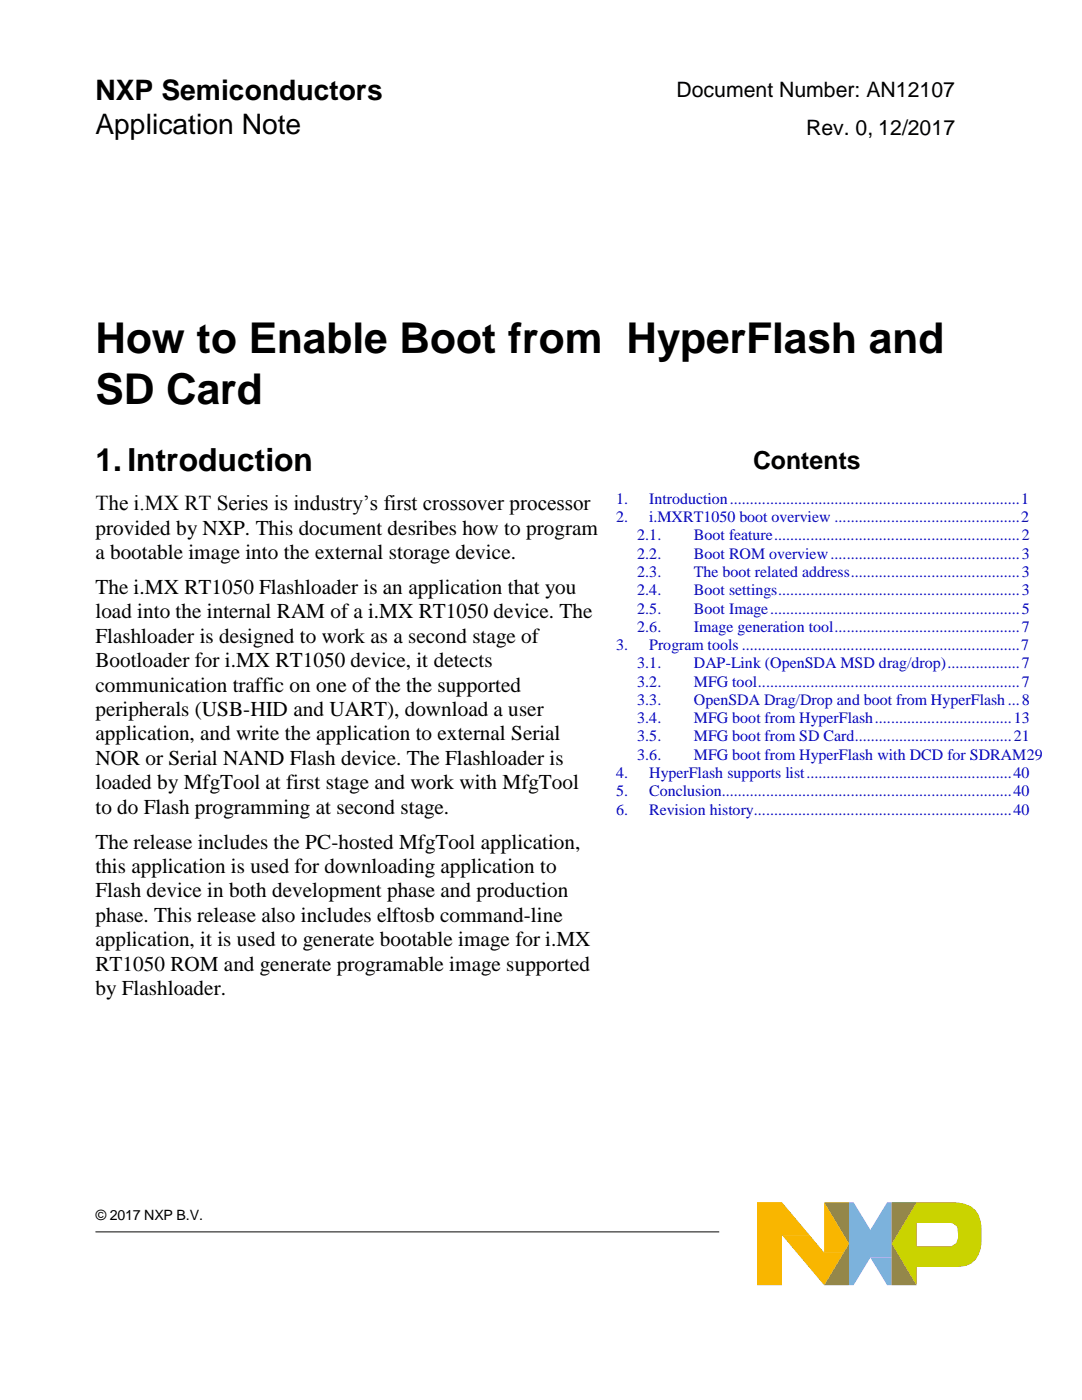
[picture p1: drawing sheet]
<svg xmlns="http://www.w3.org/2000/svg" width="216mm" height="279mm" viewBox="0 0 216 279" stroke-linecap="round" stroke-linejoin="round" font-family="sans-serif">
<defs><g id="words">
<g font-size="8.5">
<text x="19" y="70.4">How to Enable Boot from HyperFlash and</text>
<text x="19" y="80.7">SD Card</text>
</g>
<text font-size="6.3" x="19" y="94">1. Introduction</text>
<g font-size="5.6">
<text x="19" y="20">NXP Semiconductors</text>
<text x="19" y="26.7">Application Note</text>
</g>
<text font-size="5" x="150.3" y="93.7">Contents</text>
<g font-size="4.2">
<text x="135" y="19.3">Document Number: AN12107</text>
<text x="160.9" y="27">Rev. 0, 12/2017</text>
<text x="19" y="101.8">The i.MX RT Series is industry’s first crossover processor</text>
<text x="19" y="106.7">provided by NXP. This document desribes how to program</text>
<text x="19" y="111.6">a bootable image into the external storage device.</text>
<text x="19" y="118.6">The i.MX RT1050 Flashloader is an application that you</text>
<text x="19" y="123.4">load into the internal RAM of a i.MX RT1050 device. The</text>
<text x="19" y="128.3">Flashloader is designed to work as a second stage of</text>
<text x="19" y="133.2">Bootloader for i.MX RT1050 device, it detects</text>
<text x="19" y="138">communication traffic on one of the the supported</text>
<text x="19" y="142.9">peripherals (USB-HID and UART), download a user</text>
<text x="19" y="147.8">application, and write the application to external Serial</text>
<text x="19" y="152.6">NOR or Serial NAND Flash device. The Flashloader is</text>
<text x="19" y="157.5">loaded by MfgTool at first stage and work with MfgTool</text>
<text x="19" y="162.4">to do Flash programming at second stage.</text>
<text x="19" y="169.4">The release includes the PC-hosted MfgTool application,</text>
<text x="19" y="174.2">this application is used for downloading application to</text>
<text x="19" y="179.1">Flash device in both development phase and production</text>
<text x="19" y="184">phase. This release also includes elftosb command-line</text>
<text x="19" y="188.8">application, it is used to generate bootable image for i.MX</text>
<text x="19" y="193.7">RT1050 ROM and generate programable image supported</text>
<text x="19" y="198.6">by Flashloader.</text>
</g>
<g font-size="3.2" fill="#0000c2">
<text x="122.9" y="100.5">1.</text>
<text x="129.5" y="100.5">Introduction........................................................................1</text>
<text x="122.9" y="104.2">2.</text>
<text x="127.2" y="107.8">2.1.</text>
<text x="129.5" y="104.2">i.MXRT1050 boot overview ..............................................2</text>
<text x="138.5" y="107.8">Boot feature.............................................................2</text>
<text x="127.2" y="111.5">2.2.</text>
<text x="138.5" y="111.5">Boot ROM overview...............................................3</text>
<text x="127.2" y="115.1">2.3.</text>
<text x="127.2" y="118.8">2.4.</text>
<text x="138.5" y="115.1">The boot related address..........................................3</text>
<text x="138.5" y="118.8">Boot settings............................................................3</text>
<text x="127.2" y="122.4">2.5.</text>
<text x="138.5" y="122.4">Boot Image..............................................................5</text>
<text x="122.9" y="129.7">3.</text>
<text x="127.2" y="126.1">2.6.</text>
<text x="129.5" y="129.7">Program tools .....................................................................7</text>
<text x="138.5" y="126.1">Image generation tool..............................................7</text>
<text x="127.2" y="133.4">3.1.</text>
<text x="127.2" y="137.1">3.2.</text>
<text x="138.5" y="133.4">DAP-Link (OpenSDA MSD drag/drop)..................7</text>
<text x="138.5" y="137.1">MFG tool.................................................................7</text>
<text x="127.2" y="140.7">3.3.</text>
<text x="138.5" y="140.7">OpenSDA Drag/Drop and boot from HyperFlash...8</text>
<text x="127.2" y="144.3">3.4.</text>
<text x="127.2" y="148">3.5.</text>
<text x="138.5" y="144.3">MFG boot from HyperFlash..................................13</text>
<text x="138.5" y="148">MFG boot from SD Card.......................................21</text>
<text x="122.9" y="155.3">4.</text>
<text x="127.2" y="151.7">3.6.</text>
<text x="129.5" y="155.3">HyperFlash supports list...................................................40</text>
<text x="138.5" y="151.7">MFG boot from HyperFlash with DCD for SDRAM29</text>
<text x="122.9" y="158.9">5.</text>
<text x="129.5" y="158.9">Conclusion........................................................................40</text>
<text x="122.9" y="162.6">6.</text>
<text x="129.5" y="162.6">Revision history................................................................40</text>
</g>
<text font-size="2.8" x="19.1" y="243.5">© 2017 NXP B.V.</text>
</g></defs>
<path d="M19 245.9h124.5" fill="none" stroke="#000" stroke-width=".2"/>
<g fill="#7cb2dc">
<path d="M169.4 239.9h.9l3.4 5.5h4.2v5.6h-4.2l-3.4 5.5h-.9z" fill-rule="evenodd"/>
<path d="M173.7 251h4.2v5.5h-.9z" fill-rule="evenodd"/>
<path d="M177 239.9h.9v5.5h-4.2z" fill-rule="evenodd"/>
</g>
<path d="M164.4 239.9h5v16.6h-5l5-8.3z" fill-rule="evenodd" fill="#968534"/>
<path d="M177.9 239.9h5l-5 8.3 5 8.3h-5z" fill-rule="evenodd" fill="#749930"/>
<g fill="#cad300">
<path d="M182.9 239.9h7.1a8 8 0 0 1 3.7 .9 4.5 4.5 0 0 1 2 3.3h-12.8v4.6h12.9a4.3 4.3 0 0 1-4.5 4.1h-8.4v3.7l-5-8.3z" fill-rule="evenodd"/>
<path d="M182.9 248.7h6.9l1-.6 .4-1.1-.2-2.2-.8-.6-1-.1h6.5l.1 1v3.6z" fill-rule="evenodd"/>
</g>
<g fill="#f9b600">
<path d="M151.1 239.9h4.9l5.5 6.6h-5.5v10h-4.9z" fill-rule="evenodd"/>
<path d="M156 246.5h5.5l2.9 3.4h4l-4 6.6z" fill-rule="evenodd"/>
<path d="M164.4 239.9l5 8.3-1 1.7h-4z" fill-rule="evenodd"/>
</g>
<use href="#words"/>
</svg>
